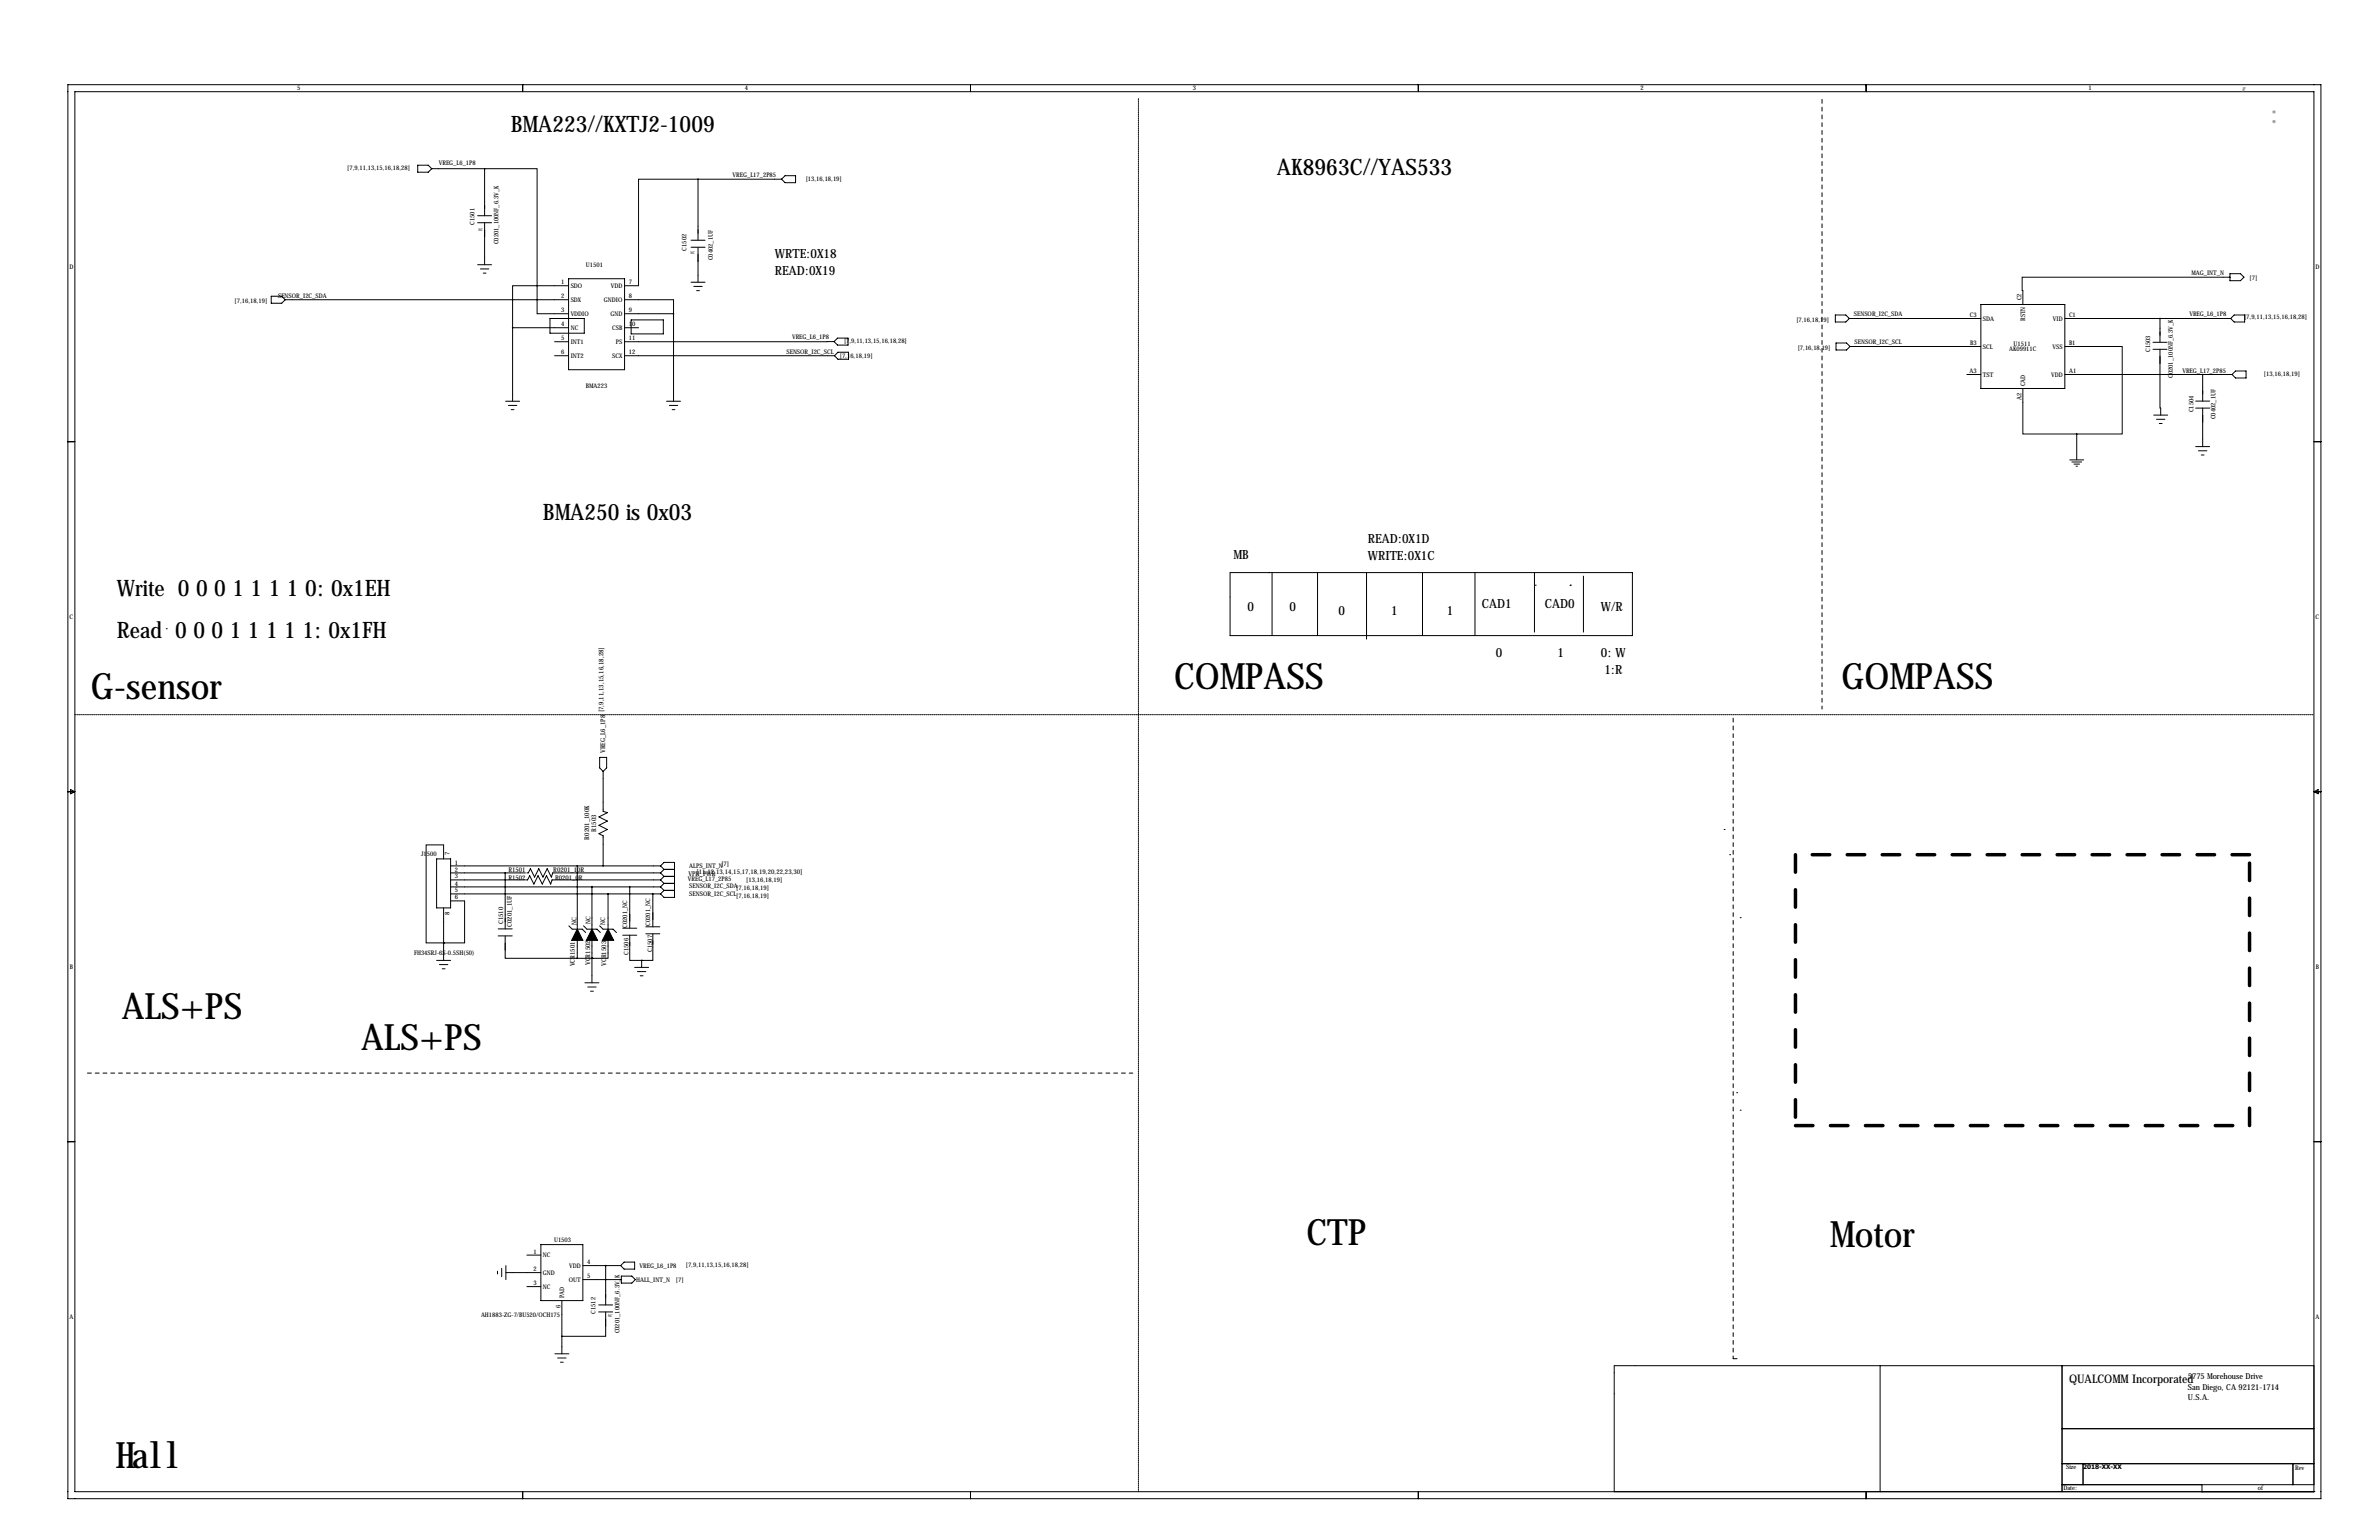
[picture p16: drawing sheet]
<svg xmlns="http://www.w3.org/2000/svg" width="864mm" height="559mm" viewBox="0 0 864 559" stroke-linecap="round" stroke-linejoin="round" font-family="sans-serif">
<defs><g id="words">
<g font-size="13.2">
<text x="426.2" y="250.2">COMPASS</text>
<text x="668.5" y="249.9">GOMPASS</text>
<text x="33" y="253.7">G-sensor</text>
<text x="44.2" y="369.8">ALS+PS</text>
<text x="131.1" y="381">ALS+PS</text>
<text x="474.2" y="451.9">CTP</text>
<text x="664.2" y="452.4">Motor</text>
<text x="41.9" y="532.6">Hall</text>
</g>
<g font-size="8.2">
<text x="185.4" y="48">BMA223//KXTJ2-1009</text>
<text x="463.5" y="63.5">AK8963C//YAS533</text>
<text x="197.1" y="188.7">BMA250 is 0x03</text>
<text x="42.4" y="216.2">Write 0 0 0 1 1 1 1 0: 0x1EH</text>
<text x="42.4" y="231.4">Read 0 0 0 1 1 1 1 1: 0x1FH</text>
</g>
<g font-size="7.3" fill="#666">
<text x="813.4" y="32.7">，</text>
<text x="823.7" y="44.7">：</text>
</g>
<g font-size="4.6">
<text x="281.3" y="93.5">WRTE:0X18</text>
<text x="281.3" y="99.9">READ:0X19</text>
<text x="496.6" y="196.9">READ:0X1D</text>
<text x="447.8" y="202.7">MB</text>
<text x="496.6" y="203.2">WRITE:0X1C</text>
<text x="452.9" y="221.7">0</text>
<text x="468.1" y="221.7">0</text>
<text x="538" y="220.5">CAD1</text>
<text x="560.8" y="220.5">CAD0</text>
<text x="581.2" y="221.7">W/R</text>
<text x="485.9" y="223">0</text>
<text x="505" y="223">1</text>
<text x="525.3" y="223">1</text>
<text x="543.1" y="238.3">0</text>
<text x="565.4" y="238.5">1</text>
<text x="581.2" y="238.3">0: W</text>
<text x="582.4" y="244.6">1:R</text>
</g>
<text font-size="4.3" x="751.1" y="501.7">QUALCOMM Incorporated</text>
<g font-size="3">
<text x="794.3" y="500.5">5775 Morehouse Drive</text>
<text x="794.3" y="508">U.S.A.</text>
<text x="794.3" y="504.2">San Diego, CA 92121-1714</text>
</g>
<g font-size="2.4">
<text x="219.1" y="258.5" transform="rotate(-90 219.1 258.5)">[7,9,11,13,15,16,18,28]</text>
<text x="219.7" y="273.3" transform="rotate(-90 219.7 273.3)">VREG_L6_1P8</text>
<text x="213.9" y="304.6" transform="rotate(-90 213.9 304.6)">R0201_100K</text>
<text x="216.4" y="301.8" transform="rotate(-90 216.4 301.8)">R1503</text>
<text x="184.6" y="316.2">R1501</text>
<text x="200.9" y="316.5">R0201_10R</text>
<text x="249.9" y="317.8">VPH_PWR</text>
<text x="252.9" y="317.1">[11,12,13,14,15,17,18,19,20,22,23,30]</text>
<text x="184.6" y="319.3">R1502</text>
<text x="201.5" y="319.3">R0201_0R</text>
<text x="182.6" y="335.3" transform="rotate(-90 182.6 335.3)">C1510</text>
<text x="209.3" y="335.7" transform="rotate(-90 209.3 335.7)">NC</text>
<text x="214.4" y="335.2" transform="rotate(-90 214.4 335.2)">NC</text>
<text x="219.7" y="335.7" transform="rotate(-90 219.7 335.7)">NC</text>
<text x="185.8" y="336.3" transform="rotate(-90 185.8 336.3)">C0201_1UF</text>
<text x="214.3" y="347.5" transform="rotate(-90 214.3 347.5)">R1502</text>
<text x="220.1" y="347.7" transform="rotate(-90 220.1 347.7)">R1503</text>
<text x="208.7" y="350.7" transform="rotate(-90 208.7 350.7)">VCR1501</text>
<text x="214.3" y="350.2" transform="rotate(-90 214.3 350.2)">VC</text>
<text x="220.1" y="350.4" transform="rotate(-90 220.1 350.4)">VC</text>
</g>
<g font-size="2.3">
<text x="107.9" y="32.8">5</text>
<text x="270.4" y="32.8">4</text>
<text x="433" y="32.8">3</text>
<text x="595.5" y="32.8">2</text>
<text x="758.1" y="32.8">1</text>
<text x="159.3" y="59.7">VREG_L6_1P8</text>
<text x="126" y="61.6">[7,9,11,13,15,16,18,28]</text>
<text x="265.9" y="64.3">VREG_L17_2P85</text>
<text x="292.5" y="65.6">[13,16,18,19]</text>
<text x="172.2" y="81.5" transform="rotate(-90 172.2 81.5)">C1501</text>
<text x="180.9" y="88.6" transform="rotate(-90 180.9 88.6)">C0201_100NF_6.3V_K</text>
<text x="249.3" y="90.9" transform="rotate(-90 249.3 90.9)">C1502</text>
<text x="258.8" y="94.5" transform="rotate(-90 258.8 94.5)">C0402_1UF</text>
<text x="25.2" y="97.6">D</text>
<text x="212.7" y="96.8">U1501</text>
<text x="795.5" y="99.8">MAG_INT_N</text>
<text x="816.6" y="101.4">[7]</text>
<text x="840.5" y="97.6">D</text>
<text x="203.7" y="103.2">1</text>
<text x="207.2" y="104.5">SDO</text>
<text x="221.7" y="104.5">VDD</text>
<text x="228.2" y="103.2">7</text>
<text x="85.2" y="109.8">[7,16,18,19]</text>
<text x="101" y="108.2">SENSOR_I2C_SDA</text>
<text x="203.7" y="108.3">2</text>
<text x="203.7" y="113.3">3</text>
<text x="207.2" y="109.6">SDX</text>
<text x="219.2" y="109.6">GNDIO</text>
<text x="228.2" y="108.3">8</text>
<text x="228.2" y="113.3">9</text>
<text x="733.8" y="109" transform="rotate(-90 733.8 109)">C2</text>
<text x="203.7" y="118.4">4</text>
<text x="207.2" y="114.6">VDDIO</text>
<text x="207.2" y="119.7">NC</text>
<text x="221.6" y="114.6">GND</text>
<text x="222.3" y="119.7">CSB</text>
<text x="228.2" y="118.4">10</text>
<text x="652.1" y="116.7">[7,16,18,19]</text>
<text x="673" y="114.8">SENSOR_I2C_SDA</text>
<text x="715" y="115.1">C3</text>
<text x="719.8" y="116.4">SDA</text>
<text x="735.1" y="116.5" transform="rotate(-90 735.1 116.5)">RSTN</text>
<text x="745.2" y="116.4">VID</text>
<text x="751.1" y="115.1">C1</text>
<text x="794.8" y="114.6">VREG_L6_1P8</text>
<text x="814.6" y="115.7">[7,9,11,13,15,16,18,28]</text>
<text x="203.7" y="123.5">5</text>
<text x="207.2" y="124.8">INT1</text>
<text x="223.6" y="124.8">PS</text>
<text x="228.2" y="123.5">11</text>
<text x="287.5" y="123.2">VREG_L6_1P8</text>
<text x="306.4" y="124.5">[7,9,11,13,15,16,18,28]</text>
<text x="673.2" y="125">SENSOR_I2C_SCL</text>
<text x="715.2" y="125.2">B3</text>
<text x="731" y="125.5">U1511</text>
<text x="751.1" y="125.2">B1</text>
<text x="203.7" y="128.6">6</text>
<text x="207.2" y="129.9">INT2</text>
<text x="222.3" y="129.9">SCX</text>
<text x="228.2" y="128.6">12</text>
<text x="285.5" y="128.5">SENSOR_I2C_SCL</text>
<text x="304.9" y="129.9">[7,16,18,19]</text>
<text x="652.6" y="126.8">[7,16,18,19]</text>
<text x="719.8" y="126.5">SCL</text>
<text x="729.4" y="127.3">AK09911C</text>
<text x="745.1" y="126.5">VSS</text>
<text x="780.5" y="127.8" transform="rotate(-90 780.5 127.8)">C1503</text>
<text x="714.9" y="135.4">A3</text>
<text x="719.8" y="136.7">TST</text>
<text x="744.6" y="136.7">VDD</text>
<text x="751.1" y="135.4">A1</text>
<text x="788.8" y="137.2" transform="rotate(-90 788.8 137.2)">C0201_100NF_6.3V_K</text>
<text x="792.2" y="135.4">VREG_L17_2P85</text>
<text x="821.9" y="136.5">[13,16,18,19]</text>
<text x="212.7" y="140.9">BMA223</text>
<text x="735.1" y="140.2" transform="rotate(-90 735.1 140.2)">CAD</text>
<text x="733.8" y="145.1" transform="rotate(-90 733.8 145.1)">A2</text>
<text x="796.3" y="149.6" transform="rotate(-90 796.3 149.6)">C1504</text>
<text x="804.3" y="152.1" transform="rotate(-90 804.3 152.1)">C0402_1UF</text>
<text x="25.2" y="224.6">C</text>
<text x="840.6" y="224.6">C</text>
<text x="152.8" y="310.6">J1500</text>
<text x="163.2" y="310.1" transform="rotate(-90 163.2 310.1)">7</text>
<text x="165.1" y="313.7">1</text>
<text x="165.1" y="316.2">2</text>
<text x="250.2" y="315">ALPS_INT_N</text>
<text x="261.9" y="314.3">[7]</text>
<text x="165.1" y="318.8">3</text>
<text x="165.1" y="321.3">4</text>
<text x="165.1" y="323.8">5</text>
<text x="249.7" y="319.8">VREG_L17_2P85</text>
<text x="250.2" y="322.3">SENSOR_I2C_SDA</text>
<text x="267.3" y="322.9">[7,16,18,19]</text>
<text x="270.9" y="319.9">[13,16,18,19]</text>
<text x="165.1" y="326.4">6</text>
<text x="250.2" y="325.1">SENSOR_I2C_SCL</text>
<text x="267.3" y="325.7">[7,16,18,19]</text>
<text x="163.2" y="332.1" transform="rotate(-90 163.2 332.1)">8</text>
<text x="236.1" y="335.9" transform="rotate(-90 236.1 335.9)">C0201_NC</text>
<text x="227.7" y="336.7" transform="rotate(-90 227.7 336.7)">C0201_NC</text>
<text x="150.3" y="346.5">FH34SRJ-6S-0.5SH(50)</text>
<text x="228.1" y="346.4" transform="rotate(-90 228.1 346.4)">C1506</text>
<text x="236.7" y="345.4" transform="rotate(-90 236.7 345.4)">C1507</text>
<text x="25.3" y="351.6">B</text>
<text x="840.7" y="351.6">B</text>
<text x="193.6" y="454.9">1</text>
<text x="201.1" y="450.8">U1503</text>
<text x="193.6" y="461.3">2</text>
<text x="197.1" y="456.2">NC</text>
<text x="206.6" y="460">VDD</text>
<text x="213.1" y="458.7">4</text>
<text x="232.2" y="460">VREG_L6_1P8</text>
<text x="249" y="459.6">[7,9,11,13,15,16,18,28]</text>
<text x="193.6" y="466.3">3</text>
<text x="197.1" y="462.6">GND</text>
<text x="197.1" y="467.7">NC</text>
<text x="206.5" y="465.1">OUT</text>
<text x="213.1" y="463.8">5</text>
<text x="230.9" y="465.1">HALL_INT_N</text>
<text x="245.4" y="465.2">[7]</text>
<text x="204.8" y="471.2" transform="rotate(-90 204.8 471.2)">PAD</text>
<text x="25.2" y="478.6">A</text>
<text x="174.6" y="477.9">AH1883-ZG-7/BU520/OCH175</text>
<text x="203.5" y="474.6" transform="rotate(-90 203.5 474.6)">6</text>
<text x="216.2" y="476.8" transform="rotate(-90 216.2 476.8)">C1512</text>
<text x="840.5" y="478.6">A</text>
<text x="224.9" y="483.9" transform="rotate(-90 224.9 483.9)">C0201_100NF_6.3V_K</text>
<text x="750.1" y="533.1">Size</text>
<text x="756.2" y="532.9">2018-XX-XX</text>
<text x="833.1" y="533.4">Rev</text>
<text x="749" y="540.5">Date:</text>
<text x="819.7" y="540.5">of</text>
</g>
<g font-size="1.3">
<text x="173.7" y="83.8">NC</text>
<text x="250.7" y="92.2">NC</text>
<text x="220.7" y="478">NC</text>
</g>
</g></defs>
<path d="M413.3 35.8v505.5M27.2 259.3h812.8" fill="none" stroke="#000" stroke-width=".36" stroke-dasharray=".4 .4"/>
<g fill="none" stroke="#000" stroke-width=".36">
<path d="M24.6 30.7h817.9v513.1h-817.9zM27.2 33.3h812.8v508h-812.8zM189.7 30.7v2.6M352.3 30.7v2.6M514.9 30.7v2.6M677.4 30.7v2.6M151.6 59.9h3.8l1.3 1.3-1.3 1.3h-3.8zM156.7 61.2h19.2M173.4 78.3h5.1M175.9 61.2h19.1v52.6h11.4M175.9 61.2v17.1M253.4 65h-21.6v38.7h-5.1"/>
<path d="M253.4 65v22.2M253.4 65h30.3M283.7 65l1.3-1.2h3.8v2.5h-3.8zM173.4 80.8h5.1M173.4 96.1h5.1M174.4 97.6h3M175.4 99.1h1M175.9 80.8v15.3M250.9 87.2h5M250.9 89.7h5M253.4 89.7v12.7M809.5 99.3h3.8l1.3 1.3-1.3 1.3h-3.8z"/>
<path d="M98.5 107.5h3.8l1.2 1.3-1.2 1.2h-3.8zM103.5 108.8h102.9M186.1 118.9h20.3M186.1 118.9v26.7M199.6 115.6h12.5v5.3h-12.5zM206.4 103.7h-20.3v15.2M206.4 101.1h20.3v33.1h-20.3zM226.7 108.8h17.8v5M226.7 113.8h17.8M226.7 118.9h5.1M229.1 116.1h11.7v5.1h-11.7zM244.5 113.8v31.8"/>
<path d="M250.9 102.4h5M251.9 103.9h3M252.9 105.5h1M666.2 114.3h3.9l1.2 1.3-1.2 1.2h-3.9zM671.3 115.6h47.8M719.1 110.5h30.5v30.5h-30.5zM749.6 115.6h60.2M784.1 115.6v8.6M809.5 100.6h-75.4l.2 9.9M811 114.3h3.8v2.5h-3.8l-1.2-1.2zM201.3 124h5.1M201.3 129.1h5.1"/>
<path d="M226.7 129.1h76.2M302.8 124h-76.1M302.8 124l1.2-1.3h3.8v2.5h-3.8zM304.2 127.8h3.8v2.6h-3.8l-1.3-1.3zM666.5 124.5h3.8l1.3 1.2-1.3 1.3h-3.8zM671.6 125.7h47.5M714 135.9h5.1M749.6 125.7h20.8v31.8h-16.5M749.6 135.9h60.7M781.6 124.2h5M781.6 126.7h5M784.1 126.7v21.4h.3v2.5"/>
<path d="M799.6 135.9v9.6M811.5 134.6h3.8v2.6h-3.8l-1.2-1.3zM183.5 145.6h5.1M184.6 147.1h3M185.6 148.6h1M242 145.6h5M243 147.1h3M244 148.6h1M734.3 141v16.5h19.6M753.9 157.5v9.4M781.8 150.6h5.1M782.8 152.1h3.1"/>
<path d="M783.8 153.7h1.1M797.1 145.5h5M797.1 148.1h5M799.6 148.1v14M24.6 160.3h2.6M751.3 166.9h5.1M752.1 167.6h3.5M752.9 168.4h2M753.6 169.2h.5M797.1 162.1h5M798.1 163.6h3M799.1 165.1h1"/>
<path d="M840 160.3h2.5M446.5 207.8h146.1v22.8h-146.1zM460.5 207.8h.1M461.8 207.8v22.8M478.3 207.8v22.8M496.1 207.8v24.1M516.4 207.8v22.8M535.4 207.8v22.8M557 207.8v21.6M557.3 212.3h.1M570 212.3h.1M574.8 209v20.4"/>
<path d="M60.4 228.1h.1M217.7 274.8h2.5v3.8l-1.3 1.3-1.2-1.3zM218.9 279.9v14.5l1.6 .5-3.1 1.5 3.1 1.5-3.1 1.6 3.1 1.5-3.1 1.5 1.5 .8v10.9M24.6 287.3h2.6M25.7 286.5l1.5 .8-1.5 .7zM840 287.3h2.5M840 287.3l1.5-.8v1.5zM158.5 311.7h5.1v17.7h-5.1zM161 311.7v-5.1h-6.3v35.5h6.3M163.6 316.7h27.2M163.6 319.3h27.2M163.6 314.2h76.2"/>
<path d="M183.4 316.7v20.4M191 319.3h.5l.8-1.5 1.5 3 1.5-3 1.5 3 1.6-3 1.5 3 .5-1.5h39.4M191.3 316.7h.5l.7-1.5 1.6 3.1 1.5-3.1 1.5 3.1 1.5-3.1 1.6 3.1 .5-1.6h39.1M209.5 314.2v23M239.8 316.7l1.2 1.3M239.8 314.2l1.2-1.3h3.9v12.7h-3.9l-1.2-1.2M239.8 314.2l1.2 1.3M239.8 319.3l1.2 1.2M241 318h3.9M241 315.5h3.9M241 315.5l-1.2 1.2M241 318l-1.2 1.3"/>
<path d="M625.9 301h.1M627.9 310.1h.1M161 329.4v19.1M163.6 326.9h5.1v15.2h-7.7M163.6 321.8h76.2M163.6 324.4h76.2M180.8 337.1h5.1M180.8 339.6h5.1M183.4 339.6v8.1h26.1M206.5 335.9l1.2 1.3h3.7l1.2 1.2M211.8 335.9l1.3 1.3h3.6l1.2 1.2M214.9 321.8v15.4"/>
<path d="M217.7 335.9l1.2 1.3h3.7l1.2 1.2M220.7 324.4v12.8M226.1 339.3h5M226.1 336.8h5M228.6 321.8v15M228.6 339.3v9.2h4.3M234.4 338.8h5.1M234.4 336.3h5.1M237 324.4v11.9M237 338.8v9.7h-4.1M239.8 321.8l1.2 1.3M241 323.1h3.9"/>
<path d="M241 320.5h3.9M241 320.5l-1.2 1.3M241 323.1l-1.2 1.3M631.7 333h.1M158.5 348.5h5.1M159.5 350h3.1M160.5 351.5h1M161 342.1h.1M209.5 341.2v6.5M209.5 347.7h5.4M212.3 356.6h5.1M213.4 358.1h3"/>
<path d="M214.4 359.7h1M214.9 347.7h.1M214.9 341.2v15.4M220.7 341.2v6.5h-5.8M230.4 351h5.1M231.4 352.6h3M232.4 354.1h1M232.9 348.5h.1M232.9 348.5v2.5M630.4 396.5h.1M24.6 414.3h2.6M631.7 402.8h.1"/>
<path d="M840 414.3h2.5M183.6 459.2v5.1M191.3 455.4h5M196.3 451.6h15.3v20.3h-15.3zM211.6 459.2h13.7M219.9 459.2v14.3M226.6 458h3.8v2.5h-3.8l-1.3-1.3zM180.6 461.3v1M182.1 460.2v3.1M183.6 461.8h12.7M191.3 466.9h5M204 471.9v19.3"/>
<path d="M211.6 464.3h14M217.3 473.5h5.1M217.3 476h5.1M219.9 476v8.9h-15.9M225.6 463h3.8l1.2 1.3-1.2 1.3h-3.8zM201.4 491.2h5.1M202.4 492.8h3.1M203.5 494.3h1M682.5 495.6v45.7M748.5 495.6v45.7M840 495.6h-254v45.7M748.5 518.4h91.5"/>
<path d="M748.5 531.1h91.5M748.5 538.7h91.5M756.2 531.1v7.6M799.3 538.7v2.6M832.4 531.1v7.6M189.7 541.3v2.5M352.3 541.3v2.5M514.9 541.3v2.5M677.4 541.3v2.5M799.3 541.3h.1M840 541.3h.1"/>
</g>
<path d="M661.4 36.1v221.2M629.2 260.6v232.4M31.7 389.4h379.5M629.2 493h2.5" fill="none" stroke="#000" stroke-width=".36" stroke-dasharray="1.4 1.4"/>
<path d="M651.8 310.1v98.3M816.6 310.1h-164.8M651.8 408.4h164.8M816.6 408.4v-98.3" fill="none" stroke="#000" stroke-width="1.3" stroke-dasharray="6.3 6.3"/>
<path d="M209.5 337.2l2.1 4h-4.1zM214.9 337.2l2 4h-4zM220.7 337.2l2.1 4h-4.1z" fill="#000" stroke="#000" stroke-width=".38"/>
<path d="M219.8 459.2a.05 .05 0 0 0 .1 0 .05 .05 0 0 0-.1 0zM203.9 484.9a.05 .05 0 0 0 .1 0 .05 .05 0 0 0-.1 0zM161 342.1a.05 .05 0 0 0 .1 0 .05 .05 0 0 0-.1 0zM161 342.1a.05 .05 0 0 0 .1 0 .05 .05 0 0 0-.1 0zM218.9 314.2a.05 .05 0 0 0 .1 0 .05 .05 0 0 0-.1 0zM209.5 314.2a.05 .05 0 0 0 .1 0 .05 .05 0 0 0-.1 0zM209.5 347.7a.05 .05 0 0 0 .1 0 .05 .05 0 0 0-.1 0z" fill="#000" stroke="#000" stroke-width=".51"/>
<use href="#words"/>
</svg>
